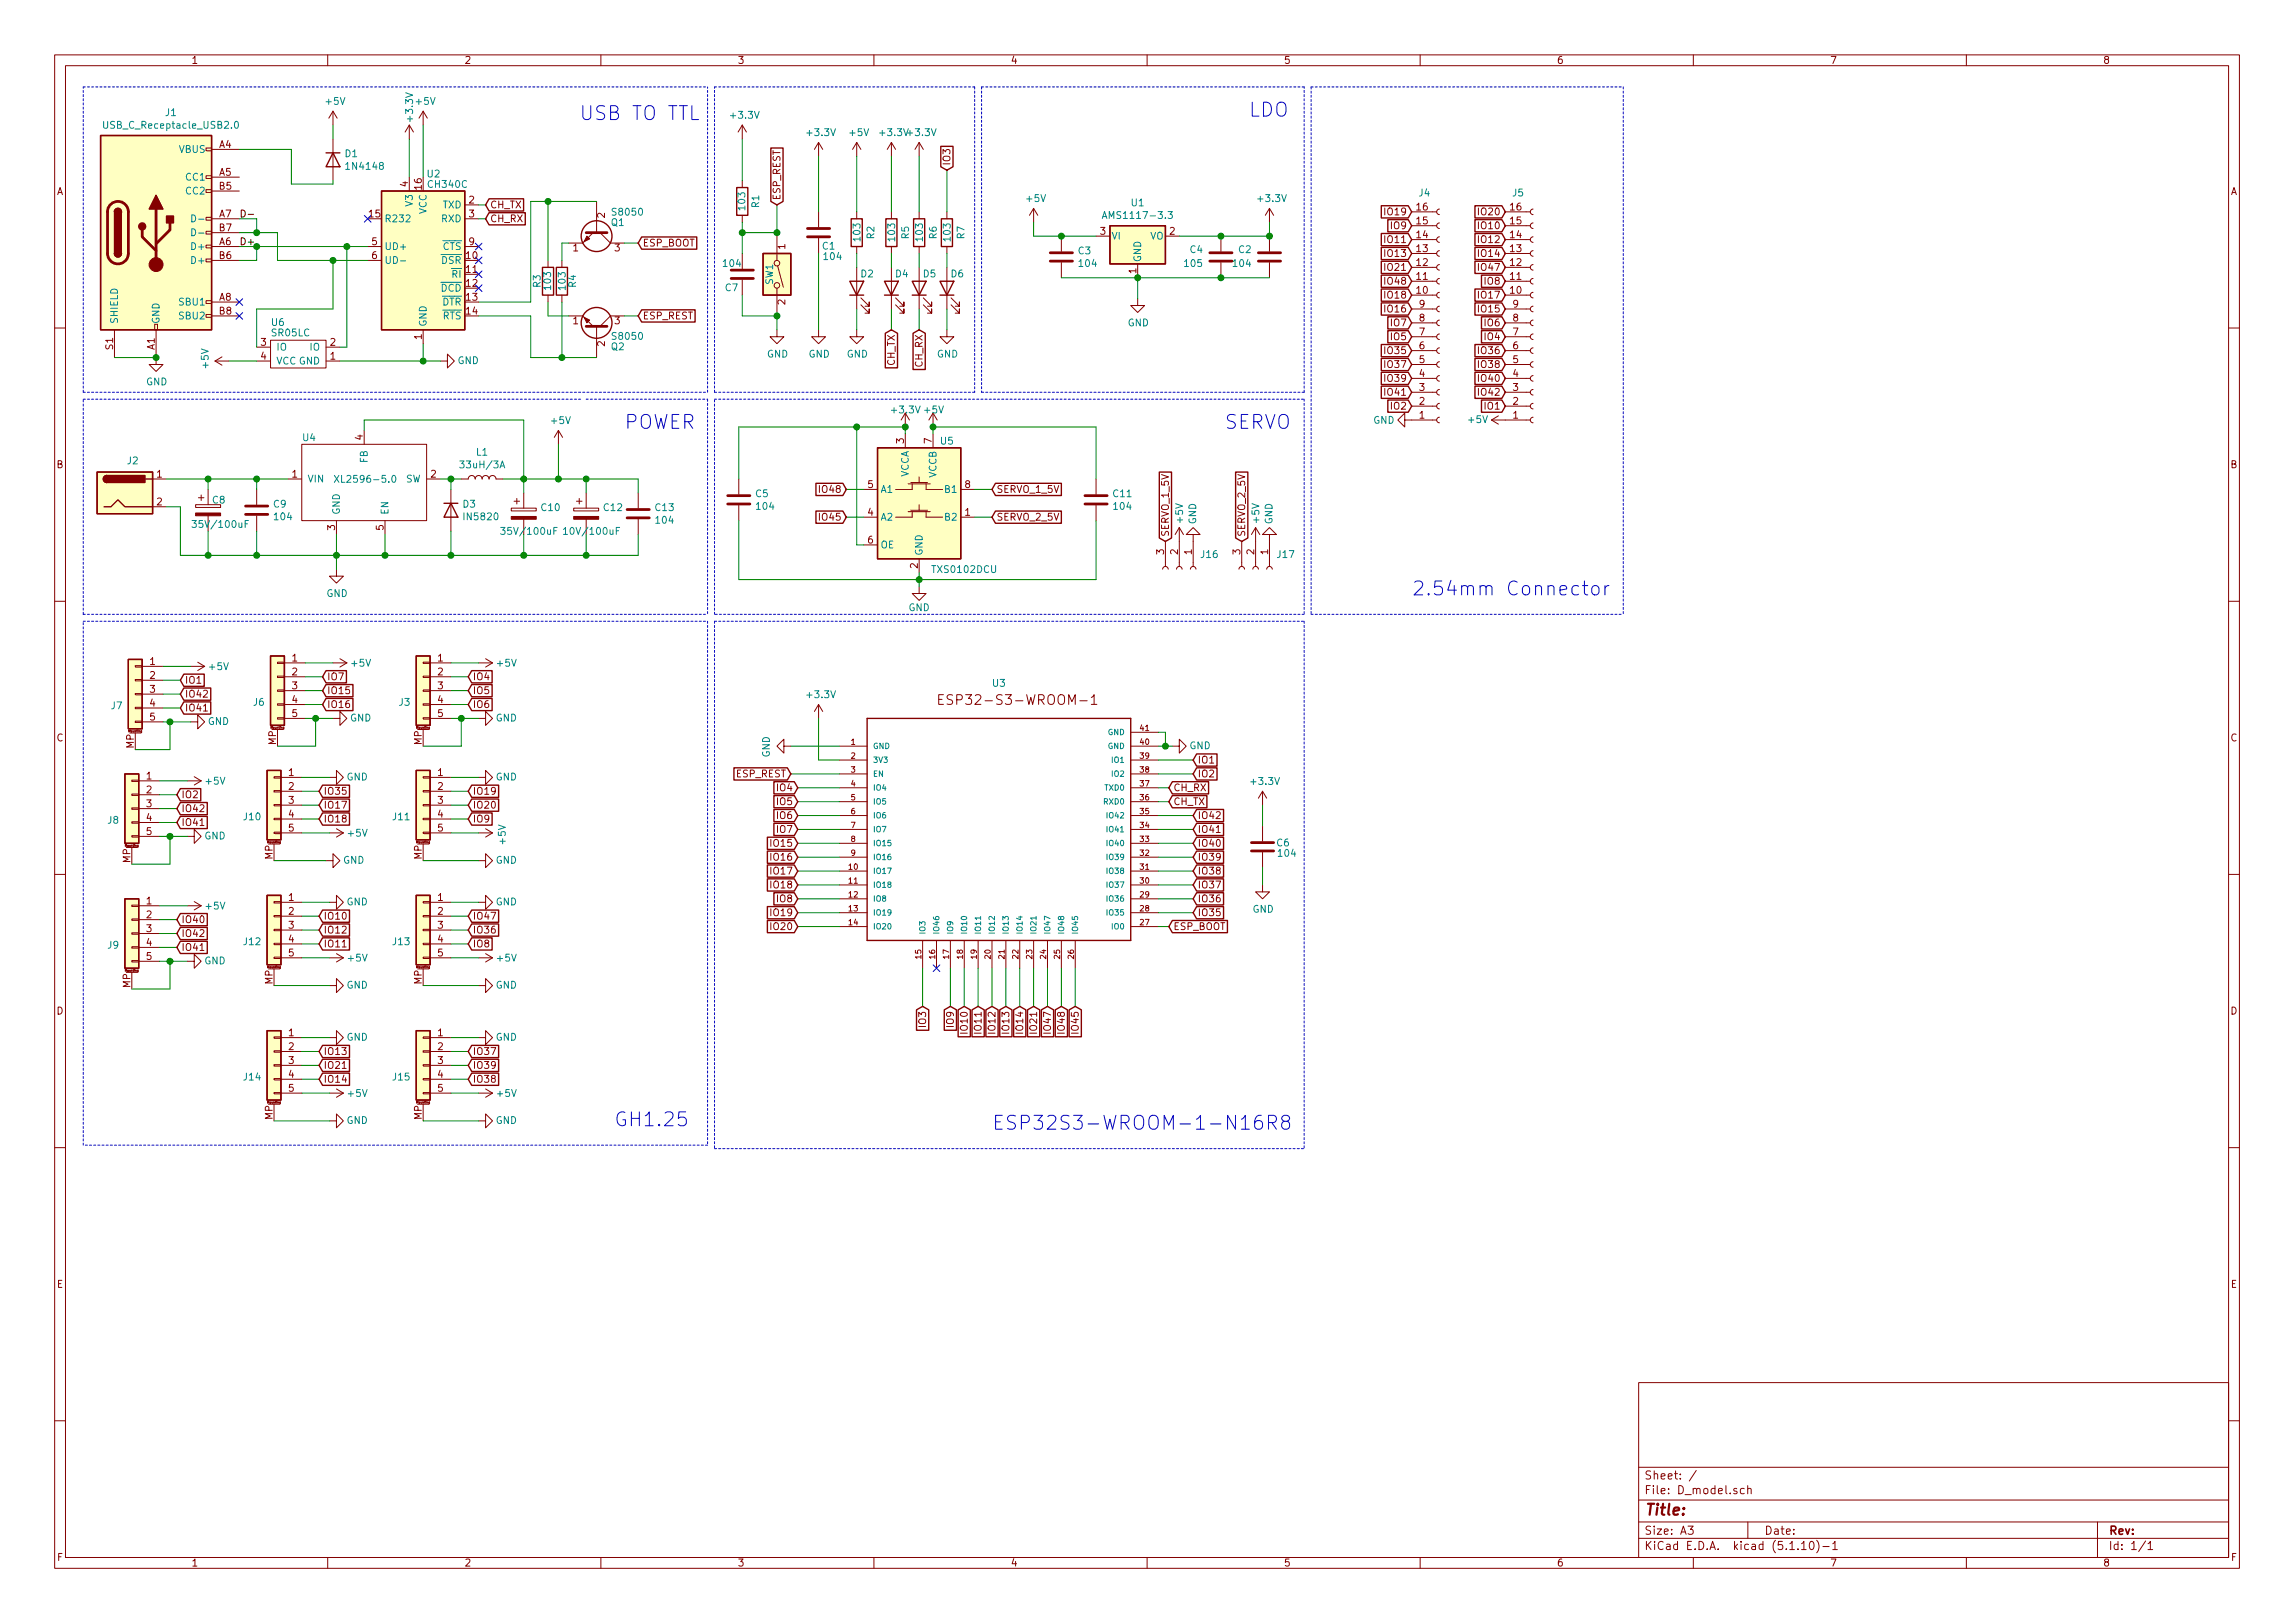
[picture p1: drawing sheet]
<svg xmlns="http://www.w3.org/2000/svg" width="420mm" height="297mm" viewBox="0 0 420 297" stroke-linecap="round" stroke-linejoin="round" font-family="sans-serif">
<defs><g id="words">
<g font-size="3.5" fill="#0000c2">
<text x="106" y="22">USB TO TTL</text>
<text x="228.6" y="21.4">LDO</text>
<text x="114.3" y="78.5">POWER</text>
<text x="224.2" y="78.5">SERVO</text>
<text x="258.4" y="109">2.54mm Connector</text>
<text x="112.4" y="206.2">GH1.25</text>
<text x="181.6" y="206.8">ESP32S3-WROOM-1-N16R8</text>
</g>
<text font-size="2.8" fill="#840000" x="301" y="277.3">Title:</text>
<text font-size="2.5" fill="#840000" x="174" y="129">ESP32-S3-WROOM-1</text>
<g font-size="2.1" fill="#840000">
<text x="301" y="273.5">File: D_model.sch</text>
<text x="301" y="270.8">Sheet: /</text>
<text x="301" y="280.9">Size: A3</text>
<text x="323" y="280.9">Date:</text>
<text x="386" y="280.9">Rev:</text>
<text x="301" y="283.7">KiCad E.D.A. kicad (5.1.10)-1</text>
<text x="386" y="283.7">Id: 1/1</text>
</g>
<g font-size="1.8" fill="#840000">
<text x="35" y="11.7">1</text>
<text x="85" y="11.7">2</text>
<text x="135" y="11.7">3</text>
<text x="185" y="11.7">4</text>
<text x="235" y="11.7">5</text>
<text x="285" y="11.7">6</text>
<text x="335" y="11.7">7</text>
<text x="385" y="11.7">8</text>
<text x="40.2" y="27.1">A4</text>
<text x="10.4" y="35.7">A</text>
<text x="40.2" y="32.2">A5</text>
<text x="40.2" y="34.7">B5</text>
<text x="74.7" y="34.2" transform="rotate(-90 74.7 34.2)">4</text>
<text x="77.2" y="34.7" transform="rotate(-90 77.2 34.7)">16</text>
<text x="174" y="30.4" transform="rotate(-90 174 30.4)">IO3</text>
<text x="408.4" y="35.7">A</text>
<text x="40.2" y="39.8">A7</text>
<text x="67.6" y="39.8">15</text>
<text x="85.9" y="37.2">2</text>
<text x="85.9" y="39.8">3</text>
<text x="89.7" y="38.1">CH_TX</text>
<text x="89.7" y="40.7">CH_RX</text>
<text x="110.7" y="39.9" transform="rotate(-90 110.7 39.9)">2</text>
<text x="142.9" y="36.7" transform="rotate(-90 142.9 36.7)">ESP_REST</text>
<text x="253.8" y="39.4">IO19</text>
<text x="254.8" y="41.9">IO9</text>
<text x="259.4" y="41.1">15</text>
<text x="259.4" y="38.5">16</text>
<text x="271" y="41.9">IO10</text>
<text x="271" y="39.4">IO20</text>
<text x="276.5" y="41.1">15</text>
<text x="276.5" y="38.5">16</text>
<text x="40.2" y="44.9">A6</text>
<text x="40.2" y="47.4">B6</text>
<text x="40.2" y="42.3">B7</text>
<text x="68.1" y="44.9">5</text>
<text x="68.1" y="47.4">6</text>
<text x="85.4" y="47.4">10</text>
<text x="85.9" y="44.9">9</text>
<text x="104.9" y="46">1</text>
<text x="112.5" y="46">3</text>
<text x="117.6" y="45.1">ESP_BOOT</text>
<text x="143.8" y="45.6" transform="rotate(-90 143.8 45.6)">1</text>
<text x="201.4" y="43">3</text>
<text x="214.1" y="43">2</text>
<text x="253.8" y="44.5">IO11</text>
<text x="253.8" y="47">IO13</text>
<text x="259.4" y="46.1">13</text>
<text x="259.4" y="43.6">14</text>
<text x="271" y="44.5">IO12</text>
<text x="271" y="47">IO14</text>
<text x="276.5" y="46.1">13</text>
<text x="276.5" y="43.6">14</text>
<text x="85.4" y="49.9">11</text>
<text x="85.4" y="52.5">12</text>
<text x="208" y="50" transform="rotate(-90 208 50)">1</text>
<text x="253.8" y="52.1">IO48</text>
<text x="253.8" y="49.6">IO21</text>
<text x="259.4" y="53.8">10</text>
<text x="259.4" y="51.2">11</text>
<text x="259.4" y="48.7">12</text>
<text x="271" y="49.6">IO47</text>
<text x="272" y="52.1">IO8</text>
<text x="276.5" y="53.8">10</text>
<text x="276.5" y="51.2">11</text>
<text x="276.5" y="48.7">12</text>
<text x="40.2" y="55">A8</text>
<text x="40.2" y="57.6">B8</text>
<text x="85.4" y="55">13</text>
<text x="85.4" y="57.6">14</text>
<text x="104.9" y="59.3">1</text>
<text x="112.5" y="59.3">3</text>
<text x="117.6" y="58.5">ESP_REST</text>
<text x="143.8" y="55.8" transform="rotate(-90 143.8 55.8)">2</text>
<text x="253.8" y="54.6">IO18</text>
<text x="253.8" y="57.2">IO16</text>
<text x="254.8" y="59.7">IO7</text>
<text x="259.9" y="58.8">8</text>
<text x="259.9" y="56.3">9</text>
<text x="271" y="54.6">IO17</text>
<text x="271" y="57.2">IO15</text>
<text x="272" y="59.7">IO6</text>
<text x="277" y="58.8">8</text>
<text x="277" y="56.3">9</text>
<text x="20.7" y="64" transform="rotate(-90 20.7 64)">S1</text>
<text x="28.3" y="64" transform="rotate(-90 28.3 64)">A1</text>
<text x="47.8" y="63.3">3</text>
<text x="47.8" y="65.8">4</text>
<text x="60.5" y="65.8">1</text>
<text x="60.5" y="63.3">2</text>
<text x="77.2" y="62.1" transform="rotate(-90 77.2 62.1)">1</text>
<text x="110.7" y="63.4" transform="rotate(-90 110.7 63.4)">2</text>
<text x="253.8" y="64.8">IO35</text>
<text x="254.8" y="62.3">IO5</text>
<text x="259.9" y="63.9">6</text>
<text x="259.9" y="61.4">7</text>
<text x="271" y="64.8">IO36</text>
<text x="272" y="62.3">IO4</text>
<text x="277" y="63.9">6</text>
<text x="277" y="61.4">7</text>
<text x="163.8" y="66.9" transform="rotate(-90 163.8 66.9)">CH_TX</text>
<text x="168.9" y="67.1" transform="rotate(-90 168.9 67.1)">CH_RX</text>
<text x="253.8" y="67.3">IO37</text>
<text x="253.8" y="69.9">IO39</text>
<text x="259.9" y="71.5">3</text>
<text x="259.9" y="69">4</text>
<text x="259.9" y="66.5">5</text>
<text x="271" y="67.3">IO38</text>
<text x="271" y="69.9">IO40</text>
<text x="277" y="71.5">3</text>
<text x="277" y="69">4</text>
<text x="277" y="66.5">5</text>
<text x="253.8" y="72.4">IO41</text>
<text x="254.8" y="75">IO2</text>
<text x="259.9" y="76.6">1</text>
<text x="259.9" y="74.1">2</text>
<text x="271" y="72.4">IO42</text>
<text x="272" y="75">IO1</text>
<text x="277" y="76.6">1</text>
<text x="277" y="74.1">2</text>
<text x="66.4" y="80.5" transform="rotate(-90 66.4 80.5)">4</text>
<text x="165.5" y="81.2" transform="rotate(-90 165.5 81.2)">3</text>
<text x="170.6" y="81.2" transform="rotate(-90 170.6 81.2)">7</text>
<text x="10.4" y="85.7">B</text>
<text x="28.7" y="87.4">1</text>
<text x="53.5" y="87.4">1</text>
<text x="78.9" y="87.4">2</text>
<text x="158.9" y="89.3">5</text>
<text x="176.7" y="89.3">8</text>
<text x="408.4" y="85.7">B</text>
<text x="28.7" y="92.5">2</text>
<text x="150.3" y="90.2">IO48</text>
<text x="150.3" y="95.3">IO45</text>
<text x="158.9" y="94.4">4</text>
<text x="176.7" y="94.4">1</text>
<text x="182.4" y="95.3">SERVO_2_5V</text>
<text x="182.4" y="90.2">SERVO_1_5V</text>
<text x="61.3" y="97" transform="rotate(-90 61.3 97)">3</text>
<text x="70.2" y="97" transform="rotate(-90 70.2 97)">5</text>
<text x="158.9" y="99.5">6</text>
<text x="213.1" y="101.5" transform="rotate(-90 213.1 101.5)">3</text>
<text x="214" y="98.3" transform="rotate(-90 214 98.3)">SERVO_1_5V</text>
<text x="215.6" y="101.5" transform="rotate(-90 215.6 101.5)">2</text>
<text x="218.2" y="101.5" transform="rotate(-90 218.2 101.5)">1</text>
<text x="227.1" y="101.5" transform="rotate(-90 227.1 101.5)">3</text>
<text x="228" y="98.3" transform="rotate(-90 228 98.3)">SERVO_2_5V</text>
<text x="229.6" y="101.5" transform="rotate(-90 229.6 101.5)">2</text>
<text x="232.2" y="101.5" transform="rotate(-90 232.2 101.5)">1</text>
<text x="168" y="104" transform="rotate(-90 168 104)">2</text>
<text x="27.5" y="121.7">1</text>
<text x="27.5" y="124.2">2</text>
<text x="33.8" y="125.1">IO1</text>
<text x="53.5" y="121.1">1</text>
<text x="53.5" y="123.6">2</text>
<text x="59.8" y="124.5">IO7</text>
<text x="80.2" y="121.1">1</text>
<text x="80.2" y="123.6">2</text>
<text x="86.5" y="124.5">IO4</text>
<text x="27.5" y="126.8">3</text>
<text x="27.5" y="129.3">4</text>
<text x="27.5" y="131.9">5</text>
<text x="33.8" y="130.2">IO41</text>
<text x="33.8" y="127.7">IO42</text>
<text x="53.5" y="126.1">3</text>
<text x="53.5" y="128.7">4</text>
<text x="53.5" y="131.2">5</text>
<text x="59.8" y="129.6">IO16</text>
<text x="59.8" y="127">IO15</text>
<text x="80.2" y="126.1">3</text>
<text x="80.2" y="128.7">4</text>
<text x="80.2" y="131.2">5</text>
<text x="86.5" y="127">IO5</text>
<text x="86.5" y="129.6">IO6</text>
<text x="10.4" y="135.7">C</text>
<text x="24.5" y="137" transform="rotate(-90 24.5 137)">MP</text>
<text x="50.5" y="136.4" transform="rotate(-90 50.5 136.4)">MP</text>
<text x="77.2" y="136.4" transform="rotate(-90 77.2 136.4)">MP</text>
<text x="408.4" y="135.7">C</text>
<text x="26.8" y="142.7">1</text>
<text x="52.9" y="142">1</text>
<text x="80.2" y="142">1</text>
<text x="134.7" y="142.3">ESP_REST</text>
<text x="219.2" y="139.7">IO1</text>
<text x="219.2" y="142.3">IO2</text>
<text x="26.8" y="145.2">2</text>
<text x="26.8" y="147.7">3</text>
<text x="33.2" y="146.1">IO2</text>
<text x="33.2" y="148.6">IO42</text>
<text x="52.9" y="144.6">2</text>
<text x="52.9" y="147.1">3</text>
<text x="52.9" y="149.6">4</text>
<text x="59.2" y="148">IO17</text>
<text x="59.2" y="145.5">IO35</text>
<text x="80.2" y="144.6">2</text>
<text x="80.2" y="147.1">3</text>
<text x="80.2" y="149.6">4</text>
<text x="86.5" y="148">IO20</text>
<text x="86.5" y="145.5">IO19</text>
<text x="142.4" y="144.8">IO4</text>
<text x="142.4" y="149.9">IO6</text>
<text x="142.4" y="147.4">IO5</text>
<text x="214.8" y="144.8">CH_RX</text>
<text x="214.8" y="147.4">CH_TX</text>
<text x="219.2" y="149.9">IO42</text>
<text x="26.8" y="150.3">4</text>
<text x="26.8" y="152.8">5</text>
<text x="33.2" y="151.2">IO41</text>
<text x="52.9" y="152.2">5</text>
<text x="59.2" y="150.5">IO18</text>
<text x="80.2" y="152.2">5</text>
<text x="86.5" y="150.5">IO9</text>
<text x="141.4" y="155">IO15</text>
<text x="142.4" y="152.4">IO7</text>
<text x="219.2" y="155">IO40</text>
<text x="219.2" y="152.4">IO41</text>
<text x="23.9" y="157.9" transform="rotate(-90 23.9 157.9)">MP</text>
<text x="49.9" y="157.3" transform="rotate(-90 49.9 157.3)">MP</text>
<text x="77.2" y="157.3" transform="rotate(-90 77.2 157.3)">MP</text>
<text x="141.4" y="157.5">IO16</text>
<text x="141.4" y="160.1">IO17</text>
<text x="219.2" y="160.1">IO38</text>
<text x="219.2" y="157.5">IO39</text>
<text x="26.8" y="165.5">1</text>
<text x="52.9" y="164.9">1</text>
<text x="52.9" y="167.4">2</text>
<text x="80.2" y="164.9">1</text>
<text x="80.2" y="167.4">2</text>
<text x="141.4" y="162.6">IO18</text>
<text x="141.4" y="167.7">IO19</text>
<text x="142.4" y="165.1">IO8</text>
<text x="219.2" y="167.7">IO35</text>
<text x="219.2" y="162.6">IO37</text>
<text x="219.2" y="165.1">IO36</text>
<text x="26.8" y="168.1">2</text>
<text x="26.8" y="170.6">3</text>
<text x="26.8" y="173.1">4</text>
<text x="33.2" y="171.5">IO42</text>
<text x="33.2" y="168.9">IO40</text>
<text x="52.9" y="170">3</text>
<text x="52.9" y="172.5">4</text>
<text x="59.2" y="173.4">IO11</text>
<text x="59.2" y="170.9">IO12</text>
<text x="59.2" y="168.3">IO10</text>
<text x="80.2" y="170">3</text>
<text x="80.2" y="172.5">4</text>
<text x="86.5" y="168.3">IO47</text>
<text x="86.5" y="170.9">IO36</text>
<text x="86.5" y="173.4">IO8</text>
<text x="141.4" y="170.2">IO20</text>
<text x="214.8" y="170.2">ESP_BOOT</text>
<text x="26.8" y="175.7">5</text>
<text x="33.2" y="174">IO41</text>
<text x="52.9" y="175">5</text>
<text x="80.2" y="175">5</text>
<text x="10.4" y="185.7">D</text>
<text x="23.9" y="180.8" transform="rotate(-90 23.9 180.8)">MP</text>
<text x="49.9" y="180.2" transform="rotate(-90 49.9 180.2)">MP</text>
<text x="77.2" y="180.2" transform="rotate(-90 77.2 180.2)">MP</text>
<text x="408.4" y="185.7">D</text>
<text x="52.9" y="189.6">1</text>
<text x="80.2" y="189.6">1</text>
<text x="169.5" y="187.8" transform="rotate(-90 169.5 187.8)">IO3</text>
<text x="174.6" y="187.8" transform="rotate(-90 174.6 187.8)">IO9</text>
<text x="177.2" y="188.8" transform="rotate(-90 177.2 188.8)">IO10</text>
<text x="179.7" y="188.8" transform="rotate(-90 179.7 188.8)">IO11</text>
<text x="182.2" y="188.8" transform="rotate(-90 182.2 188.8)">IO12</text>
<text x="184.8" y="188.8" transform="rotate(-90 184.8 188.8)">IO13</text>
<text x="187.3" y="188.8" transform="rotate(-90 187.3 188.8)">IO14</text>
<text x="189.9" y="188.8" transform="rotate(-90 189.9 188.8)">IO21</text>
<text x="192.4" y="188.8" transform="rotate(-90 192.4 188.8)">IO47</text>
<text x="194.9" y="188.8" transform="rotate(-90 194.9 188.8)">IO48</text>
<text x="197.5" y="188.8" transform="rotate(-90 197.5 188.8)">IO45</text>
<text x="52.9" y="192.2">2</text>
<text x="52.9" y="194.7">3</text>
<text x="52.9" y="197.3">4</text>
<text x="59.2" y="195.6">IO21</text>
<text x="59.2" y="193.1">IO13</text>
<text x="80.2" y="192.2">2</text>
<text x="80.2" y="194.7">3</text>
<text x="80.2" y="197.3">4</text>
<text x="86.5" y="193.1">IO37</text>
<text x="86.5" y="195.6">IO39</text>
<text x="52.9" y="199.8">5</text>
<text x="59.2" y="198.2">IO14</text>
<text x="80.2" y="199.8">5</text>
<text x="86.5" y="198.2">IO38</text>
<text x="49.9" y="204.9" transform="rotate(-90 49.9 204.9)">MP</text>
<text x="77.2" y="204.9" transform="rotate(-90 77.2 204.9)">MP</text>
<text x="10.4" y="235.7">E</text>
<text x="408.4" y="235.7">E</text>
<text x="10.5" y="285.7">F</text>
<text x="35" y="286.7">1</text>
<text x="85" y="286.7">2</text>
<text x="135" y="286.7">3</text>
<text x="185" y="286.7">4</text>
<text x="235" y="286.7">5</text>
<text x="285" y="286.7">6</text>
<text x="335" y="286.7">7</text>
<text x="385" y="286.7">8</text>
<text x="408.5" y="285.7">F</text>
</g>
<g font-size="1.8" fill="#008484">
<text x="19.6" y="23.6">USB_C_Receptacle_USB2.0</text>
<text x="30.3" y="21.2">J1</text>
<text x="59.7" y="19.2">+5V</text>
<text x="75.6" y="22.1" transform="rotate(-90 75.6 22.1)">+3.3V</text>
<text x="76.3" y="19.2">+5V</text>
<text x="133.9" y="21.7">+3.3V</text>
<text x="32.8" y="28">VBUS</text>
<text x="63.2" y="28.8">D1</text>
<text x="147.9" y="24.9">+3.3V</text>
<text x="155.6" y="24.9">+5V</text>
<text x="161.2" y="24.9">+3.3V +3.3V</text>
<text x="34.2" y="33.1">CC1</text>
<text x="34.2" y="35.6">CC2</text>
<text x="63.7" y="31.1">1N4148</text>
<text x="78.3" y="32.5">U2</text>
<text x="78.5" y="34.4">CH340C</text>
<text x="259.8" y="36">J4</text>
<text x="277" y="36">J5</text>
<text x="70.4" y="40.7">R232</text>
<text x="75.6" y="37.6" transform="rotate(-90 75.6 37.6)">V3</text>
<text x="78.1" y="39.2" transform="rotate(-90 78.1 39.2)">VCC</text>
<text x="80.8" y="40.7">RXD</text>
<text x="81.1" y="38.1">TXD</text>
<text x="111.9" y="41.4">Q1</text>
<text x="112.3" y="39.5">S8050</text>
<text x="136.4" y="38.3" transform="rotate(-90 136.4 38.3)">103</text>
<text x="139" y="38" transform="rotate(-90 139 38)">R1</text>
<text x="188" y="37">+5V</text>
<text x="202.8" y="40.1">AMS1117-3.3</text>
<text x="207.2" y="37.8">U1</text>
<text x="230.5" y="37">+3.3V</text>
<text x="35.4" y="45.8">D+</text>
<text x="70.4" y="45.8">UD+</text>
<text x="81.1" y="45.8">CTS</text>
<text x="150.6" y="45.7">C1</text>
<text x="150.9" y="47.6">104</text>
<text x="157.5" y="44" transform="rotate(-90 157.5 44)">103</text>
<text x="160.1" y="43.7" transform="rotate(-90 160.1 43.7)">R2</text>
<text x="163.9" y="44" transform="rotate(-90 163.9 44)">103</text>
<text x="166.4" y="43.7" transform="rotate(-90 166.4 43.7)">R5</text>
<text x="169" y="44" transform="rotate(-90 169 44)">103</text>
<text x="171.5" y="43.7" transform="rotate(-90 171.5 43.7)">R6</text>
<text x="174" y="44" transform="rotate(-90 174 44)">103</text>
<text x="176.6" y="43.7" transform="rotate(-90 176.6 43.7)">R7</text>
<text x="197.4" y="46.5">C3</text>
<text x="203.5" y="43.9">VI</text>
<text x="210.5" y="43.9">VO</text>
<text x="217.9" y="46.3">C4</text>
<text x="226.8" y="46.3">C2</text>
<text x="35.4" y="48.3">D+</text>
<text x="70.4" y="48.3">UD-</text>
<text x="80.7" y="53.4">DCD</text>
<text x="80.8" y="48.3">DSR</text>
<text x="82.8" y="50.8">RI</text>
<text x="99" y="52.6" transform="rotate(-90 99 52.6)">R3</text>
<text x="100.9" y="52.9" transform="rotate(-90 100.9 52.9)">103</text>
<text x="103.6" y="52.9" transform="rotate(-90 103.6 52.9)">103</text>
<text x="105.5" y="52.6" transform="rotate(-90 105.5 52.6)">R4</text>
<text x="132.5" y="48.9">104</text>
<text x="132.8" y="53.3">C7</text>
<text x="141.5" y="52.1" transform="rotate(-90 141.5 52.1)">SW1</text>
<text x="157.6" y="50.8">D2</text>
<text x="164" y="50.8">D4</text>
<text x="169.1" y="50.8">D5</text>
<text x="174.1" y="50.8">D6</text>
<text x="197.6" y="48.9">104</text>
<text x="208.9" y="48" transform="rotate(-90 208.9 48)">GND</text>
<text x="217" y="48.9">105</text>
<text x="225.9" y="48.9">104</text>
<text x="21.6" y="59.3" transform="rotate(-90 21.6 59.3)">SHIELD</text>
<text x="29.2" y="59.3" transform="rotate(-90 29.2 59.3)">GND</text>
<text x="33" y="55.9">SBU1</text>
<text x="33" y="58.5">SBU2</text>
<text x="49.8" y="59.7">U6</text>
<text x="78.1" y="59.9" transform="rotate(-90 78.1 59.9)">GND</text>
<text x="80.9" y="55.9">DTR</text>
<text x="81.1" y="58.5">RTS</text>
<text x="206.5" y="59.7">GND</text>
<text x="49.8" y="61.6">SR05LC</text>
<text x="50.5" y="64.2">IO</text>
<text x="56.8" y="64.2">IO</text>
<text x="111.9" y="64.1">Q2</text>
<text x="112.3" y="62.2">S8050</text>
<text x="140.4" y="65.4">GND</text>
<text x="148" y="65.4">GND</text>
<text x="155" y="65.4">GND</text>
<text x="171.5" y="65.4">GND</text>
<text x="26.7" y="70.5">GND</text>
<text x="38.2" y="67.3" transform="rotate(-90 38.2 67.3)">+5V</text>
<text x="50.5" y="66.7">VCC GND</text>
<text x="83.8" y="66.6">GND</text>
<text x="101" y="77.6">+5V</text>
<text x="163.4" y="75.7">+3.3V</text>
<text x="169.3" y="75.7">+5V</text>
<text x="251.4" y="77.6">GND</text>
<text x="268.9" y="77.4">+5V</text>
<text x="55.5" y="80.7">U4</text>
<text x="87.2" y="83.4">L1</text>
<text x="172.2" y="81.4">U5</text>
<text x="23.3" y="85">J2</text>
<text x="56.3" y="88.3">VIN</text>
<text x="62.3" y="88.4">XL2596-5.0</text>
<text x="67.3" y="84.7" transform="rotate(-90 67.3 84.7)">FB</text>
<text x="74.2" y="88.3">SW</text>
<text x="84.7" y="85.7">33uH/3A</text>
<text x="166.4" y="87.5" transform="rotate(-90 166.4 87.5)">VCCA</text>
<text x="171.4" y="87.5" transform="rotate(-90 171.4 87.5)">VCCB</text>
<text x="38.9" y="92.2">C8</text>
<text x="50.1" y="92.9">C9</text>
<text x="50.3" y="95.2">104</text>
<text x="62.2" y="94.3" transform="rotate(-90 62.2 94.3)">GND</text>
<text x="71.1" y="94.3" transform="rotate(-90 71.1 94.3)">EN</text>
<text x="84.8" y="92.9">D3</text>
<text x="85.2" y="95.2">IN5820</text>
<text x="99.2" y="93.5">C10</text>
<text x="110.6" y="93.5">C12</text>
<text x="120" y="93.5">C13</text>
<text x="120.2" y="95.8">104</text>
<text x="138.4" y="91">C5</text>
<text x="138.6" y="93.3">104</text>
<text x="161.2" y="95.3">A2</text>
<text x="161.2" y="90.2">A1</text>
<text x="173.1" y="95.3">B2</text>
<text x="173.1" y="90.2">B1</text>
<text x="203.9" y="91">C11</text>
<text x="204" y="93.3">104</text>
<text x="216.6" y="95.6" transform="rotate(-90 216.6 95.6)">+5V</text>
<text x="219" y="96" transform="rotate(-90 219 96)">GND</text>
<text x="230.6" y="95.6" transform="rotate(-90 230.6 95.6)">+5V</text>
<text x="233" y="96" transform="rotate(-90 233 96)">GND</text>
<text x="36" y="96.6">35V/100uF</text>
<text x="92.5" y="97.9">35V/100uF</text>
<text x="103.9" y="97.9">10V/100uF</text>
<text x="161.2" y="100.4">OE</text>
<text x="168.9" y="101.8" transform="rotate(-90 168.9 101.8)">GND</text>
<text x="170.9" y="104.9">TXS0102DCU</text>
<text x="219.9" y="102.1">J16</text>
<text x="233.9" y="102.1">J17</text>
<text x="59.8" y="109.3">GND</text>
<text x="166.3" y="111.8">GND</text>
<text x="38.4" y="122.6">+5V</text>
<text x="64.4" y="122">+5V</text>
<text x="91.1" y="122">+5V</text>
<text x="181.8" y="125.7">U3</text>
<text x="20.4" y="129.8">J7</text>
<text x="46.4" y="129.2">J6</text>
<text x="73.1" y="129.2">J3</text>
<text x="147.9" y="127.8">+3.3V</text>
<text x="38" y="132.7">GND</text>
<text x="64.1" y="132">GND</text>
<text x="90.8" y="132">GND</text>
<text x="217.8" y="137.1">GND</text>
<text x="37.8" y="143.6">+5V</text>
<text x="63.4" y="142.8">GND</text>
<text x="90.8" y="142.8">GND</text>
<text x="140.9" y="138.6" transform="rotate(-90 140.9 138.6)">GND</text>
<text x="229.2" y="143.6">+3.3V</text>
<text x="19.8" y="150.8">J8</text>
<text x="37.4" y="153.6">GND</text>
<text x="44.7" y="150.1">J10</text>
<text x="63.8" y="153.1">+5V</text>
<text x="72" y="150.1">J11</text>
<text x="92.6" y="154.4" transform="rotate(-90 92.6 154.4)">+5V</text>
<text x="233.8" y="154.9">C6</text>
<text x="62.8" y="158.1">GND</text>
<text x="90.8" y="158.1">GND</text>
<text x="234.1" y="156.8">104</text>
<text x="37.8" y="166.5">+5V</text>
<text x="63.4" y="165.7">GND</text>
<text x="90.8" y="165.7">GND</text>
<text x="229.3" y="167">GND</text>
<text x="19.8" y="173.6">J9</text>
<text x="44.7" y="173">J12</text>
<text x="72" y="173">J13</text>
<text x="37.4" y="176.5">GND</text>
<text x="63.8" y="176">+5V</text>
<text x="91.1" y="176">+5V</text>
<text x="63.4" y="180.9">GND</text>
<text x="90.8" y="180.9">GND</text>
<text x="63.4" y="190.5">GND</text>
<text x="90.8" y="190.5">GND</text>
<text x="44.7" y="197.8">J14</text>
<text x="72" y="197.8">J15</text>
<text x="63.8" y="200.7">+5V</text>
<text x="91.1" y="200.7">+5V</text>
<text x="63.4" y="205.7">GND</text>
<text x="90.8" y="205.7">GND</text>
</g>
<text font-size="1.8" x="43.8" y="44.9">D+</text>
<g font-size="1.4" fill="#840000">
<text x="155.8" y="136.3">1</text>
<text x="208.8" y="136.3">40</text>
<text x="208.8" y="133.8">41</text>
<text x="155.8" y="138.8">2</text>
<text x="155.8" y="141.4">3</text>
<text x="155.8" y="143.9">4</text>
<text x="208.8" y="143.9">37</text>
<text x="208.8" y="141.4">38</text>
<text x="208.8" y="138.8">39</text>
<text x="155.8" y="146.5">5</text>
<text x="155.8" y="149">6</text>
<text x="208.8" y="149">35</text>
<text x="208.8" y="146.5">36</text>
<text x="155.8" y="151.5">7</text>
<text x="155.8" y="154.1">8</text>
<text x="208.8" y="154.1">33</text>
<text x="208.8" y="151.5">34</text>
<text x="155.4" y="159.2">10</text>
<text x="155.4" y="161.7">11</text>
<text x="155.8" y="156.6">9</text>
<text x="208.8" y="161.7">30</text>
<text x="208.8" y="159.2">31</text>
<text x="208.8" y="156.6">32</text>
<text x="155.4" y="164.2">12</text>
<text x="155.4" y="166.8">13</text>
<text x="208.8" y="166.8">28</text>
<text x="208.8" y="164.2">29</text>
<text x="155.4" y="169.3">14</text>
<text x="208.8" y="169.3">27</text>
<text x="168.7" y="175.4" transform="rotate(-90 168.7 175.4)">15</text>
<text x="171.2" y="175.4" transform="rotate(-90 171.2 175.4)">16</text>
<text x="173.7" y="175.4" transform="rotate(-90 173.7 175.4)">17</text>
<text x="176.3" y="175.4" transform="rotate(-90 176.3 175.4)">18</text>
<text x="178.8" y="175.4" transform="rotate(-90 178.8 175.4)">19</text>
<text x="181.4" y="175.4" transform="rotate(-90 181.4 175.4)">20</text>
<text x="183.9" y="175.4" transform="rotate(-90 183.9 175.4)">21</text>
<text x="186.4" y="175.4" transform="rotate(-90 186.4 175.4)">22</text>
<text x="189" y="175.4" transform="rotate(-90 189 175.4)">23</text>
<text x="191.5" y="175.4" transform="rotate(-90 191.5 175.4)">24</text>
<text x="194.1" y="175.4" transform="rotate(-90 194.1 175.4)">25</text>
<text x="196.6" y="175.4" transform="rotate(-90 196.6 175.4)">26</text>
</g>
<g font-size="1.4" fill="#008484">
<text x="159.8" y="137.1">GND</text>
<text x="202.8" y="137.1">GND</text>
<text x="202.8" y="134.5">GND</text>
<text x="159.8" y="139.6">3V3</text>
<text x="159.8" y="142.1">EN</text>
<text x="203.7" y="142.1">IO2</text>
<text x="203.7" y="139.6">IO1</text>
<text x="159.8" y="144.7">IO4</text>
<text x="159.8" y="147.2">IO5</text>
<text x="159.8" y="149.8">IO6</text>
<text x="202.2" y="147.2">RXD0</text>
<text x="202.4" y="144.7">TXD0</text>
<text x="202.9" y="149.8">IO42</text>
<text x="159.8" y="152.3">IO7</text>
<text x="159.8" y="154.8">IO15</text>
<text x="202.9" y="154.8">IO40</text>
<text x="202.9" y="152.3">IO41</text>
<text x="159.8" y="159.9">IO17</text>
<text x="159.8" y="157.4">IO16</text>
<text x="202.9" y="159.9">IO38</text>
<text x="202.9" y="157.4">IO39</text>
<text x="159.8" y="162.5">IO18</text>
<text x="159.8" y="165">IO8</text>
<text x="159.8" y="167.5">IO19</text>
<text x="202.9" y="167.5">IO35</text>
<text x="202.9" y="165">IO36</text>
<text x="202.9" y="162.5">IO37</text>
<text x="159.8" y="170.1">IO20</text>
<text x="169.4" y="171.1" transform="rotate(-90 169.4 171.1)">IO3</text>
<text x="172" y="171.1" transform="rotate(-90 172 171.1)">IO46</text>
<text x="174.5" y="171.1" transform="rotate(-90 174.5 171.1)">IO9</text>
<text x="177" y="171.1" transform="rotate(-90 177 171.1)">IO10</text>
<text x="179.6" y="171.1" transform="rotate(-90 179.6 171.1)">IO11</text>
<text x="182.1" y="171.1" transform="rotate(-90 182.1 171.1)">IO12</text>
<text x="184.7" y="171.1" transform="rotate(-90 184.7 171.1)">IO13</text>
<text x="187.2" y="171.1" transform="rotate(-90 187.2 171.1)">IO14</text>
<text x="189.7" y="171.1" transform="rotate(-90 189.7 171.1)">IO21</text>
<text x="192.3" y="171.1" transform="rotate(-90 192.3 171.1)">IO47</text>
<text x="194.8" y="171.1" transform="rotate(-90 194.8 171.1)">IO48</text>
<text x="197.4" y="171.1" transform="rotate(-90 197.4 171.1)">IO45</text>
<text x="203.7" y="170.1">IO0</text>
</g>
<g font-size=".5" fill="#840000">
<text x="23.6" y="134">Mounting</text>
<text x="49.6" y="133.4">Mounting</text>
<text x="76.3" y="133.4">Mounting</text>
<text x="22.9" y="155">Mounting</text>
<text x="49" y="154.3">Mounting</text>
<text x="76.3" y="154.3">Mounting</text>
<text x="22.9" y="177.8">Mounting</text>
<text x="49" y="177.2">Mounting</text>
<text x="76.3" y="177.2">Mounting</text>
<text x="49" y="201.9">Mounting</text>
<text x="76.3" y="201.9">Mounting</text>
</g>
</g></defs>
<g fill="none" stroke="#840000" stroke-width=".18">
<path d="M10 10h400v277h-400zM12 12h396v273.1h-396zM60 10v2M110 10v2M160 10v2M210 10v2M260 10v2M310 10v2M360 10v2M37.7 39.8h1v.5h-1zM37.7 34.7h1v.5h-1zM37.7 32.2h1v.5h-1z"/>
<path d="M37.7 27.1h1v.5h-1zM38.7 27.3h5.1M38.7 32.4h5.1M38.7 35h5.1M61 20.4l-.8 1.2M61 20.4v2.5M61 25.4v7.7M61 20.4l.7 1.2M74.9 22.9l-.7 1.3M74.9 22.9v2.5M74.9 32.4v2.6M74.9 22.9l.8 1.3"/>
<path d="M77.5 20.4v2.5M77.5 20.4l-.8 1.2M77.5 20.4l.7 1.2M85.1 37.5h2.5M109.2 36.9v5.7M135.9 22.9v2.5M135.9 33.1v1.2M135.9 39.4v1.3M135.9 22.9l-.8 1.3M135.9 22.9l.8 1.3M149.9 26.1l-.8 1.2M149.9 26.1v2.5"/>
<path d="M149.9 38.8v2.8M149.9 26.1l.7 1.2M156.8 26.1l-.7 1.2M156.8 26.1v2.5M156.8 38.8v1.2M156.8 26.1l.8 1.2M163.2 26.1l-.8 1.2M163.2 26.1v2.5M163.2 38.8v1.2M163.2 26.1l.8 1.2M168.3 26.1v2.5M168.3 38.8v1.2"/>
<path d="M168.3 26.1l-.8 1.2M168.3 26.1l.7 1.2M173.4 38.8v1.2M189.2 38.1l-.7 1.3M189.2 38.1v2.6M189.2 38.1l.8 1.3M232.4 38.1v2.6M232.4 38.1l-.8 1.3M232.4 38.1l.8 1.3M258.4 38.8h4.6M263.5 38.3l-.3 .1-.2 .3 .1 .4 .4 .2M275.6 38.8h4.6"/>
<path d="M280.7 38.3l-.3 .1-.2 .3 .1 .4 .4 .2M28.3 59.3h.5v1.1h-.5zM37.7 57.6h1v.5h-1zM37.7 55h1v.5h-1zM37.7 47.4h1v.5h-1zM37.7 44.9h1v.5h-1zM37.7 42.3h1v.5h-1zM38.7 45.1h5.1M38.7 40h5.1M38.7 55.3h5.1M38.7 47.7h5.1M38.7 42.6h5.1"/>
<path d="M38.7 57.8h5.1M67.3 45.1h2.5M67.3 47.7h2.5M85.1 45.1h2.5M85.1 40h2.5M100.3 47.7v1.2M100.3 54v1.3M102.9 47.7v1.2M102.9 54v1.3M104.1 57.8h2.6l1.9 1.9M108.6 42.6l-1.9 1.9h-2.6M109.2 59.7v5.7"/>
<path d="M109.9 42.6l1.9 1.9h2.5M114.3 57.8h-2.5l-1.9 1.9M135.9 46.4v2.8M135.9 51.2v2.8M142.2 42.6v5.1M142.2 52.7v5.1M142.4 48.7l1 3.9M149.9 43.6v2.8M156.8 45.1v1.3M156.8 48.9v7.7M157.6 55.8l1.5 1.5v-.7v.7h-.7M157.6 54.5l1.5 1.5v-.7v.7h-.7"/>
<path d="M163.2 45.1v1.3M163.2 48.9v7.7M164 55.8l1.5 1.5v-.7v.7h-.8M164 54.5l1.5 1.5v-.7v.7h-.8M168.3 45.1v1.3M168.3 48.9v7.7M169 55.8l1.6 1.5v-.7v.7h-.8M169 54.5l1.6 1.5v-.7v.7h-.8M173.4 45.1v1.3M173.4 48.9v7.7M174.1 55.8l1.5 1.5v-.7v.7h-.7M174.1 54.5l1.5 1.5v-.7v.7h-.7"/>
<path d="M194.3 43.2v2.8M194.3 48v2.8M200.7 43.2h2.5M208.3 54.6v1.3h1.2l-1.2 1.3-1.3-1.3h1.3M208.3 48.3v2.5M213.4 43.2h2.5M223.5 43.2v2.8M223.5 48v2.8M232.4 43.2v2.8M232.4 48v2.8M258.4 41.3h4.6M258.4 43.9h4.6"/>
<path d="M258.4 46.4h4.6M258.4 48.9h4.6M258.4 51.5h4.6M258.4 54h4.6M258.4 56.6h4.6M258.4 59.1h4.6M263.5 40.8l-.3 .1-.2 .3 .1 .4 .4 .2M263.5 43.3l-.3 .1-.2 .4 .1 .4 .4 .2M263.5 45.9l-.3 .1-.2 .3 .1 .4 .4 .2M263.5 48.4l-.3 .1-.2 .4 .1 .3 .4 .2M263.5 51l-.3 .1-.2 .3 .1 .4 .4 .2M263.5 53.5l-.3 .1-.2 .3 .1 .4 .4 .2"/>
<path d="M263.5 56l-.3 .1-.2 .4 .1 .4 .4 .2M263.5 58.6l-.3 .1-.2 .3 .1 .4 .4 .2M275.6 41.3h4.6M275.6 43.9h4.6M275.6 46.4h4.6M275.6 48.9h4.6M275.6 51.5h4.6M275.6 54h4.6M275.6 56.6h4.6M275.6 59.1h4.6M280.7 40.8l-.3 .1-.2 .3 .1 .4 .4 .2M280.7 43.3l-.3 .1-.2 .4 .1 .4 .4 .2"/>
<path d="M280.7 45.9l-.3 .1-.2 .3 .1 .4 .4 .2M280.7 48.4l-.3 .1-.2 .4 .1 .3 .4 .2M280.7 51l-.3 .1-.2 .3 .1 .4 .4 .2M280.7 53.5l-.3 .1-.2 .3 .1 .4 .4 .2M280.7 56l-.3 .1-.2 .4 .1 .4 .4 .2M280.7 58.6l-.3 .1-.2 .3 .1 .4 .4 .2M10 60h2M21 60.4v5M28.6 60.4v6.3h1.2l-1.2 1.3-1.3-1.3h1.3M39.4 66.1l1.2 .7M39.4 66.1h2.5M40.6 65.3l-1.2 .8"/>
<path d="M47 66.1h2.5M47 63.5h2.5M49.5 62.3h10.2v5h-10.2zM59.7 66.1h2.5M59.7 63.5h2.5M66.7 78.8v2.5M77.5 60.4v2.5M80.6 66.1h1.3v-1.3l1.3 1.3-1.3 1.2v-1.2M102.2 78.8l-.7 1.2M102.2 78.8v2.5M102.2 78.8l.8 1.2M142.2 60.4v1.2h1.3l-1.3 1.3-1.2-1.3h1.2"/>
<path d="M149.9 60.4v1.2h1.2l-1.2 1.3-1.3-1.3h1.3M156.8 60.4v1.2h1.3l-1.3 1.3-1.2-1.3h1.2M165.7 75.6l-.7 1.3M165.7 75.6v2.5M165.7 79.4v2.6M165.7 75.6l.8 1.3M170.8 75.6l-.7 1.3M170.8 75.6v2.5M170.8 79.4v2.6M170.8 75.6l.8 1.3M173.4 60.4v1.2h1.2l-1.2 1.3-1.3-1.3h1.3M257.2 76.9v-1.3l-1.3 1.3 1.3 1.2v-1.2h5.8"/>
<path d="M258.4 61.6h4.6M258.4 64.2h4.6M258.4 66.7h4.6M258.4 69.3h4.6M258.4 71.8h4.6M258.4 74.3h4.6M263.5 61.1l-.3 .1-.2 .4 .1 .3 .4 .2M263.5 63.7l-.3 .1-.2 .3 .1 .4 .4 .2M263.5 66.2l-.3 .1-.2 .3 .1 .4 .4 .2M263.5 68.7l-.3 .1-.2 .4 .1 .4 .4 .2M263.5 71.3l-.3 .1-.2 .3 .1 .4 .4 .2M263.5 73.8l-.3 .1-.2 .4 .1 .3 .4 .2"/>
<path d="M263.5 76.4l-.3 .1-.2 .3 .1 .4 .4 .2M273 76.9h7.2M273 76.9l1.3 .7M274.3 76.1l-1.3 .8M275.6 61.6h4.6M275.6 64.2h4.6M275.6 66.7h4.6M275.6 69.3h4.6M275.6 71.8h4.6M275.6 74.3h4.6M280.7 61.1l-.3 .1-.2 .4 .1 .3 .4 .2M280.7 63.7l-.3 .1-.2 .3 .1 .4 .4 .2"/>
<path d="M280.7 66.2l-.3 .1-.2 .3 .1 .4 .4 .2M280.7 68.7l-.3 .1-.2 .4 .1 .4 .4 .2M280.7 71.3l-.3 .1-.2 .3 .1 .4 .4 .2M280.7 73.8l-.3 .1-.2 .4 .1 .3 .4 .2M280.7 76.4l-.3 .1-.2 .3 .1 .4 .4 .2M408 60h2M27.9 87.7h2.6M27.9 92.7h2.6M35.8 92.4h4.6v.5h-4.6zM36.3 91.1h1M36.8 90.6v1M38.1 89.6v2.8"/>
<path d="M38.1 94.4v2.8M47 89.6v2.8M47 94.4v2.8M52.7 87.7h2.5M55.2 81.3h22.9v14h-22.9zM61.6 95.3v2.5M70.5 95.3v2.5M78.1 87.7h2.5M82.5 89.6v7.6M84.5 87.7h1.2a.63 .63 0 0 1 .7-.7 .63 .63 0 0 1 .6 .7 .63 .63 0 0 1 .6-.7 .63 .63 0 0 1 .7 .7 .63 .63 0 0 1 .6-.7 .63 .63 0 0 1 .6 .7 .63 .63 0 0 1 .7-.7 .63 .63 0 0 1 .6 .7h1.3M93.6 93h4.6v.5h-4.6zM94.1 91.7h1"/>
<path d="M94.6 91.2v1M95.9 90.2v2.8M95.9 95v2.8M105 93h4.6v.5h-4.6zM105.5 91.7h1.1M106 91.2v1M107.3 90.2v2.8M107.3 95v2.8M116.8 90.2v2.8M116.8 95v2.8M135.3 87.7v2.8M135.3 92.5v2.8"/>
<path d="M158.1 94.7h2.6M158.1 89.6h2.6M158.1 99.7h2.6M166.2 93.6h4.1M166.2 88.6h4.1M166.8 93.4h3M166.8 88.3h3M167 93.6v1.1h-3M167 88.6v1h-3M168.3 87.3v1M168.3 92.4v1M169.5 93.6v1.1h3.1"/>
<path d="M169.5 88.6v1h3.1M175.9 94.7h2.5M175.9 89.6h2.5M200.7 87.7v2.8M200.7 92.5v2.8M213.4 99.1v4.6M215.9 96.6l-.8 1.2M215.9 96.6v7.1M215.9 96.6l.8 1.2M218.4 97.8h1.3l-1.3-1.2-1.2 1.2h1.2v5.9M227.3 99.1v4.6M229.9 96.6v7.1"/>
<path d="M229.9 96.6l-.8 1.2M229.9 96.6l.7 1.2M232.4 97.8h1.3l-1.3-1.2-1.3 1.2h1.3v5.9M10 110h2M61.6 104.2v1.2h1.3l-1.3 1.3-1.3-1.3h1.3M168.3 107.4v1.2h1.2l-1.2 1.3-1.3-1.3h1.3M168.3 102.3v2.5M212.9 104.2l.1-.4 .3-.1 .4 .1 .2 .4M215.4 104.2l.1-.4 .3-.1 .4 .1 .2 .4M217.9 104.2l.2-.4 .2-.1 .5 .1 .1 .4M226.8 104.2l.1-.4 .3-.1 .5 .1 .1 .4M229.4 104.2l.1-.4 .3-.1 .4 .1 .2 .4"/>
<path d="M231.9 104.2l.1-.4 .3-.1 .4 .1 .2 .4M408 110h2M23.7 134.1h2.1M24.8 132h1.2v.2h-1.2zM24.8 129.4h1.2v.3h-1.2zM24.8 126.9h1.2v.3h-1.2zM24.8 124.4h1.2v.2h-1.2zM24.8 121.8h1.2v.3h-1.2zM24.8 134.1v3.1M25.9 134l-.1-.1v-.2h.1v.4h-.1M26 122h3.8M26 124.5h3.8"/>
<path d="M26 127h3.8M26 129.6h3.8M26 132.1h3.8M34.9 132.1h1.3v-1.3l1.3 1.3-1.3 1.3v-1.3M34.9 122h2.6M36.2 121.2l1.3 .8M37.3 130.1h.7M37.5 122l-1.3 .7M49.8 133.5h2M50.8 131.4h1.3v.2h-1.3zM50.8 128.8h1.3v.3h-1.3zM50.8 126.3h1.3v.2h-1.3z"/>
<path d="M50.8 123.7h1.3v.3h-1.3zM50.8 121.2h1.3v.2h-1.3zM50.8 133.5v3.1M52 133.3h-.2l.1-.2h.1v.3l-.2 .1M52.1 121.3h3.8M52.1 123.9h3.8M52.1 126.4h3.8M52.1 128.9h3.8M52.1 131.5h3.8M61 131.5h1.2v-1.3l1.3 1.3-1.3 1.3v-1.3M61 121.3h2.5M62.2 120.6l1.3 .7"/>
<path d="M63.5 121.3l-1.3 .8M76.5 133.5h2M77.5 131.4h1.2v.2h-1.2zM77.5 128.8h1.2v.3h-1.2zM77.5 126.3h1.2v.2h-1.2zM77.5 123.7h1.2v.3h-1.2zM77.5 121.2h1.2v.2h-1.2zM77.5 133.5v3.1M78.6 133.3h-.1v-.2h.1v.3l-.1 .1M78.7 121.3h3.8M78.7 123.9h3.8M78.7 126.4h3.8"/>
<path d="M78.7 128.9h3.8M78.7 131.5h3.8M87.6 131.5h1.3v-1.3l1.3 1.3-1.3 1.3v-1.3M87.6 121.3h2.6M88.9 120.6l1.3 .7M90.2 121.3l-1.3 .8M143.5 136.6v-1.3l-1.3 1.3 1.3 1.2v-1.2h1.3M149.9 128.9v2.6M149.9 128.9l-.8 1.3M149.9 128.9l.7 1.3M153.7 136.6h5M153.7 139.1h5"/>
<path d="M171.9 128h.6M172.7 127.1h-.8v1.8h.8M197.7 128.3h1.3M199.8 127.6l.5-.5v1.8M199.8 128.9h1M207 136.6h5.1M207 139.1h5.1M207 134h5.1M214.6 136.6h1.3v-1.3l1.3 1.3-1.3 1.2v-1.2M23.1 155.1h2M24.1 152.9h1.3v.3h-1.3zM24.1 150.4h1.3v.3h-1.3z"/>
<path d="M24.1 147.9h1.3v.2h-1.3zM24.1 145.3h1.3v.3h-1.3zM24.1 142.8h1.3v.2h-1.3zM24.1 155.1v3.1M25.3 154.7v.3l-.2 .1M25.3 154.7h-.2l.2 .2M25.4 142.9h3.8M25.4 145.5h3.8M25.4 148h3.8M25.4 150.5h3.8M25.4 153.1h3.8M34.3 153.1h1.3v-1.3l1.2 1.3-1.2 1.2v-1.2"/>
<path d="M34.3 142.9h2.5M35.6 142.1l1.2 .8M36.6 151.1h.7M36.8 142.9l-1.2 .8M49.1 154.5h2.1M50.2 152.3h1.2v.3h-1.2zM50.2 149.8h1.2v.2h-1.2zM50.2 147.2h1.2v.3h-1.2zM50.2 144.7h1.2v.2h-1.2zM50.2 142.1h1.2v.3h-1.2zM50.2 154.5v3M51.3 154.3l-.1-.1v-.2h.1v.4h-.1"/>
<path d="M51.4 142.3h3.8M51.4 144.8h3.8M51.4 147.4h3.8M51.4 149.9h3.8M51.4 152.4h3.8M59.7 157.5h1.3v-1.3l1.2 1.3-1.2 1.3v-1.3M60.3 142.3h1.3v-1.3l1.3 1.3-1.3 1.2v-1.2M60.3 152.4h2.6M61.6 151.7l1.3 .7M62.9 152.4l-1.3 .8M76.5 154.5h2M77.5 152.3h1.2v.3h-1.2z"/>
<path d="M77.5 149.8h1.2v.2h-1.2zM77.5 147.2h1.2v.3h-1.2zM77.5 144.7h1.2v.2h-1.2zM77.5 142.1h1.2v.3h-1.2zM77.5 154.5v3M78.6 154.3l-.1-.1v-.2h.1v.4h-.1M78.7 142.3h3.8M78.7 144.8h3.8M78.7 147.4h3.8M78.7 149.9h3.8M78.7 152.4h3.8M87.6 157.5h1.3v-1.3l1.3 1.3-1.3 1.3v-1.3"/>
<path d="M87.6 142.3h1.3v-1.3l1.3 1.3-1.3 1.2v-1.2M87.6 152.4h2.6M88.9 151.7l1.3 .7M90.2 152.4l-1.3 .8M153.7 159.4h5M153.7 141.6h5M153.7 156.9h5M153.7 154.3h5M153.7 151.8h5M153.7 149.3h5M153.7 146.7h5M153.7 144.2h5"/>
<path d="M207 159.4h5.1M207 141.6h5.1M207 156.9h5.1M207 154.3h5.1M207 151.8h5.1M207 149.3h5.1M207 146.7h5.1M207 144.2h5.1M222.7 152.4h.7M231.1 144.8v2.6M231.1 151.2v2.8M231.1 156v2.8"/>
<path d="M231.1 144.8l-.7 1.3M231.1 144.8l.8 1.3M10 160h2M23.1 178h2M24.1 175.8h1.3v.3h-1.3zM24.1 173.3h1.3v.2h-1.3zM24.1 170.7h1.3v.3h-1.3zM24.1 168.2h1.3v.2h-1.3zM24.1 165.6h1.3v.3h-1.3zM24.1 178v3M25.3 177.8l-.2-.1 .1-.2h.1v.4h-.2M25.4 165.8h3.8"/>
<path d="M25.4 168.3h3.8M25.4 170.9h3.8M25.4 173.4h3.8M25.4 175.9h3.8M34.3 175.9h1.3v-1.2l1.2 1.2-1.2 1.3v-1.3M34.3 165.8h2.5M35.6 165l1.2 .8M36.6 174h.7M36.8 165.8l-1.2 .7M49.1 177.3h2.1M50.2 175.2h1.2v.2h-1.2zM50.2 172.6h1.2v.3h-1.2z"/>
<path d="M50.2 170.1h1.2v.2h-1.2zM50.2 167.5h1.2v.3h-1.2zM50.2 165h1.2v.3h-1.2zM50.2 177.3v3.1M51.3 176.9v.4h-.1M51.3 176.9l-.1 .1 .1 .2M51.4 175.3h3.8M51.4 165.1h3.8M51.4 167.7h3.8M51.4 170.2h3.8M51.4 172.8h3.8M60.3 165.1h1.3v-1.2l1.3 1.2-1.3 1.3v-1.3"/>
<path d="M60.3 175.3h2.6M61.6 174.5l1.3 .8M62.7 173.3h.7M62.9 175.3l-1.3 .8M76.5 177.3h2M77.5 175.2h1.2v.2h-1.2zM77.5 172.6h1.2v.3h-1.2zM77.5 170.1h1.2v.2h-1.2zM77.5 167.5h1.2v.3h-1.2zM77.5 165h1.2v.3h-1.2zM77.5 177.3v3.1M78.6 176.9v.4h-.1"/>
<path d="M78.6 176.9l-.1 .1 .1 .2M78.7 175.3h3.8M78.7 165.1h3.8M78.7 167.7h3.8M78.7 170.2h3.8M78.7 172.8h3.8M87.6 165.1h1.3v-1.2l1.3 1.2-1.3 1.3v-1.3M87.6 175.3h2.6M88.9 174.5l1.3 .8M90.2 175.3l-1.3 .8M153.7 162h5M153.7 164.5h5"/>
<path d="M153.7 167h5M153.7 169.6h5M168.9 172.1v5.1M171.4 172.1v5.1M174 172.1v5.1M176.5 172.1v5.1M179.1 172.1v5.1M181.6 172.1v5.1M184.1 172.1v5.1M186.7 172.1v5.1M189.2 172.1v5.1M191.8 172.1v5.1"/>
<path d="M194.3 172.1v5.1M196.8 172.1v5.1M207 162h5.1M207 164.5h5.1M207 167h5.1M207 169.6h5.1M231.1 162v1.2h1.3l-1.3 1.3-1.2-1.3h1.2M408 160h2M50.2 199.9h1.2v.3h-1.2zM50.2 197.4h1.2v.2h-1.2zM50.2 194.9h1.2v.2h-1.2zM50.2 192.3h1.2v.3h-1.2z"/>
<path d="M50.2 189.8h1.2v.2h-1.2zM51.4 189.9h3.8M51.4 192.4h3.8M51.4 195h3.8M51.4 197.5h3.8M60.3 189.9h1.3v-1.3l1.3 1.3-1.3 1.3v-1.3M60.3 180.4h1.3v-1.3l1.3 1.3-1.3 1.2v-1.2M61.6 199.3l1.3 .8M62.7 195.5h.7M77.5 199.9h1.2v.3h-1.2zM77.5 197.4h1.2v.2h-1.2zM77.5 194.9h1.2v.2h-1.2z"/>
<path d="M77.5 192.3h1.2v.3h-1.2zM77.5 189.8h1.2v.2h-1.2zM78.7 189.9h3.8M78.7 192.4h3.8M78.7 195h3.8M78.7 197.5h3.8M87.6 189.9h1.3v-1.3l1.3 1.3-1.3 1.3v-1.3M87.6 180.4h1.3v-1.3l1.3 1.3-1.3 1.2v-1.2M88.9 199.3l1.3 .8M10 210h2M49.1 202.1h2.1M50.2 202.1v3"/>
<path d="M51.3 201.7v.3h-.1M51.3 201.7h-.1l.1 .2M51.4 200.1h3.8M60.3 205.1h1.3v-1.2l1.3 1.2-1.3 1.3v-1.3M60.3 200.1h2.6M62.9 200.1l-1.3 .7M76.5 202.1h2M77.5 202.1v3M78.6 201.7v.3h-.1M78.6 201.7h-.1l.1 .2M78.7 200.1h3.8M87.6 205.1h1.3v-1.2l1.3 1.2-1.3 1.3v-1.3"/>
<path d="M87.6 200.1h2.6M90.2 200.1l-1.3 .7M408 210h2M300 253h108v32.1h-108zM10 260h2M300 278.5h108M300 274.5h108M300 268.5h108M309 279.3h1l-.5 .6 .4 .1v.7l-.2 .1-.7-.1M310.5 269.1l-1.2 2M319.3 272.5l-.4-.1-.3 .3 .1 .6 .2 .1 .4-.1M320 272.5l.2-.1 .3 .1 .1 .9"/>
<path d="M320 271.9v1.5M320 278.5v3M384 278.5v6.6M408 260h2M60 285.1v1.9M110 285.1v1.9M160 285.1v1.9M210 285.1v1.9M260 285.1v1.9M300 281.5h108M310 285.1v1.9M329.8 282.5l.5-.4v1.5"/>
<path d="M329.8 283.6h.9M331.4 282.2l.2-.1a.8 .8 0 0 1 .5 .8 .8 .8 0 0 1-.5 .7 1 1 0 0 1-.2-1.4zM332.6 281.9a1.71 1.71 0 0 1 0 2.3M333.7 283h1.2M335.5 282.5l.4-.4v1.5M335.5 283.6h.9M360 285.1v1.9M392.8 282l-1.3 2M393.2 282.5l.5-.4v1.5M393.2 283.6h.9"/>
<circle cx="142.2" cy="52.2" r=".51"/>
<circle cx="142.2" cy="48.2" r=".51"/>
</g>
<g fill="#ffffc2" stroke="#ffffc2" stroke-width=".18">
<path d="M76.2 188.6h2.5v12.7h-2.5z"/>
<path d="M48.9 188.6h2.5v12.7h-2.5z"/>
<path d="M48.9 163.9h2.5v12.7h-2.5z"/>
<path d="M76.2 141h2.5v12.7h-2.5z"/>
<path d="M48.9 141h2.5v12.7h-2.5z"/>
<path d="M76.2 120.1h2.5v12.7h-2.5z"/>
<path d="M49.5 120.1h2.6v12.7h-2.6z"/>
<path d="M18.4 24.8h20.3v35.6h-20.3z"/>
<path d="M22.9 164.5h2.5v12.7h-2.5z"/>
<path d="M76.2 163.9h2.5v12.7h-2.5z"/>
<path d="M23.5 120.7h2.5v12.7h-2.5z"/>
<path d="M22.9 141.6h2.5v12.7h-2.5z"/>
<path d="M17.8 86.4h10.1v7.6h-10.1z"/>
<path d="M139.7 46.4h5.1v7.6h-5.1z"/>
<path d="M203.2 41.3h10.2v7h-10.2z"/>
<path d="M160.7 82h15.2v20.3h-15.2z"/>
<path d="M69.8 35h15.3v25.4h-15.3z"/>
</g>
<g fill="none" stroke="#840000" stroke-width=".25">
<path d="M18.4 24.8h20.3v35.6h-20.3zM21 38.8a.63 .63 0 0 1 .6-.7 .63 .63 0 0 1 .6 .7M59.7 28h2.5M61 28l1.2 2.5h-2.5zM69.8 35h15.3v25.4h-15.3zM89.5 36.4h6.4v2.2h-6.4l-.6-1.1zM89.5 38.9h6.7v2.3h-6.7l-.6-1.2zM134.9 34.3h2v5.1h-2zM141.1 27.1h2.3v9.8l-1.2 .6-1.1-.6zM172.2 26.8h2.3v3.7l-1.1 .7-1.2-.7zM252.9 37.7h4.9l.6 1.1-.6 1.1h-4.9zM270 37.7h5l.6 1.1-.6 1.1h-5z"/>
<path d="M21 46.4a.63 .63 0 0 0 .6 .6 .63 .63 0 0 0 .6-.6M99.3 48.9h2v5.1h-2zM101.9 48.9h2v5.1h-2zM117.5 56.7h9.8v2.2h-9.8l-.7-1.1zM117.5 43.4h10.1v2.2h-10.1l-.7-1.1zM139.7 46.4h5.1v7.6h-5.1zM155.6 51.5h2.5l-1.3 2.5zM155.6 54h2.5M155.8 40h2.1v5.1h-2.1zM161.9 51.5h2.6l-1.3 2.5zM161.9 54h2.6M162.2 40h2v5.1h-2z"/>
<path d="M167 51.5h2.5l-1.2 2.5zM167 54h2.5M167.3 40h2v5.1h-2zM172.1 51.5h2.5l-1.2 2.5zM172.1 54h2.5M172.3 40h2.1v5.1h-2.1zM203.2 41.3h10.2v7h-10.2zM252.9 42.7h4.9l.6 1.2-.6 1.1h-4.9zM252.9 45.3h4.9l.6 1.1-.6 1.1h-4.9zM252.9 50.4h4.9l.6 1.1-.6 1.1h-4.9zM252.9 52.9h4.9l.6 1.1-.6 1.1h-4.9zM252.9 55.4h4.9l.6 1.2-.6 1.1h-4.9z"/>
<path d="M252.9 47.8h4.9l.6 1.1-.6 1.1h-4.9zM254.1 40.2h3.7l.6 1.1-.6 1.1h-3.7zM254.1 58h3.7l.6 1.1-.6 1.1h-3.7zM270 47.8h5l.6 1.1-.6 1.1h-5zM270 40.2h5l.6 1.1-.6 1.1h-5zM270 42.7h5l.6 1.2-.6 1.1h-5zM270 45.3h5l.6 1.1-.6 1.1h-5zM270 52.9h5l.6 1.1-.6 1.1h-5zM270 55.4h5l.6 1.2-.6 1.1h-5zM271.2 58h3.8l.6 1.1-.6 1.1h-3.8zM271.2 50.4h3.8l.6 1.1-.6 1.1h-3.8zM162.1 61l1.1-.6 1.1 .6v6.3h-2.2z"/>
<path d="M167.2 61l1.1-.6 1.1 .6v6.6h-2.2zM252.9 65.6h4.9l.6 1.1-.6 1.1h-4.9zM252.9 68.1h4.9l.6 1.2-.6 1.1h-4.9zM252.9 70.7h4.9l.6 1.1-.6 1.1h-4.9zM252.9 63.1h4.9l.6 1.1-.6 1.1h-4.9zM254.1 60.5h3.7l.6 1.1-.6 1.1h-3.7zM254.1 73.2h3.7l.6 1.1-.6 1.1h-3.7zM270 63.1h5l.6 1.1-.6 1.1h-5zM270 65.6h5l.6 1.1-.6 1.1h-5zM270 68.1h5l.6 1.2-.6 1.1h-5zM270 70.7h5l.6 1.1-.6 1.1h-5zM271.2 60.5h3.8l.6 1.1-.6 1.1h-3.8z"/>
<path d="M271.2 73.2h3.8l.6 1.1-.6 1.1h-3.8zM17.8 86.4h10.1v7.6h-10.1zM19 92.7h1.3l1.3-1.2 1.3 1.2h5M19.6 87a.63 .63 0 0 0-.7 .7 .63 .63 0 0 0 .7 .6M26.7 87.7h1.2M81.3 92.1h2.5M82.5 92.1l1.3 2.6h-2.5zM149.4 88.5h4.9l.6 1.1-.6 1.1h-4.9zM149.4 93.5h4.9l.6 1.2-.6 1.1h-4.9zM160.7 82h15.2v20.3h-15.2zM182.2 93.5h12.1v2.3h-12.1l-.6-1.1zM182.2 88.5h12.1v2.2h-12.1l-.6-1.1z"/>
<path d="M212.2 86.4h2.3v12.1l-1.1 .6-1.2-.6zM226.2 86.4h2.2v12.1l-1.1 .6-1.1-.6zM23.5 120.7h2.5v12.7h-2.5zM33.7 128.5h4.9v2.2h-4.9l-.7-1.1zM33.7 125.9h4.9v2.3h-4.9l-.7-1.2zM33.7 123.4h3.7v2.2h-3.7l-.7-1.1zM49.5 120.1h2.6v12.7h-2.6zM59.7 127.8h4.9v2.3h-4.9l-.6-1.2zM59.7 125.3h4.9v2.2h-4.9l-.6-1.1zM59.7 122.7h3.7v2.3h-3.7l-.6-1.1zM76.2 120.1h2.5v12.7h-2.5zM86.4 122.7h3.7v2.3h-3.7l-.7-1.1z"/>
<path d="M86.4 125.3h3.7v2.2h-3.7l-.7-1.1zM86.4 127.8h3.7v2.3h-3.7l-.7-1.2zM158.7 131.5h48.3v40.6h-48.3zM219.1 138h3.7v2.2h-3.7l-.7-1.1zM22.9 141.6h2.5v12.7h-2.5zM33 144.3h3.8v2.3h-3.8l-.6-1.1zM33 149.4h4.9v2.2h-4.9l-.6-1.1zM33 146.9h4.9v2.2h-4.9l-.6-1.1zM48.9 141h2.5v12.7h-2.5zM59.1 148.8h4.9v2.2h-4.9l-.7-1.1zM59.1 146.2h4.9v2.3h-4.9l-.7-1.1zM59.1 143.7h4.9v2.2h-4.9l-.7-1.1z"/>
<path d="M76.2 141h2.5v12.7h-2.5zM86.4 146.2h4.9v2.3h-4.9l-.7-1.1zM86.4 143.7h4.9v2.2h-4.9l-.7-1.1zM86.4 148.8h3.7v2.2h-3.7l-.7-1.1zM134.4 140.5h9.7l.7 1.1-.7 1.2h-9.7zM140.5 153.2h4.9l.6 1.1-.6 1.2h-4.9zM140.5 155.8h4.9l.6 1.1-.6 1.1h-4.9zM140.5 158.3h4.9l.6 1.1-.6 1.1h-4.9zM141.7 143.1h3.7l.6 1.1-.6 1.1h-3.7zM141.7 150.7h3.7l.6 1.1-.6 1.1h-3.7zM141.7 148.1h3.7l.6 1.2-.6 1.1h-3.7zM141.7 145.6h3.7l.6 1.1-.6 1.1h-3.7z"/>
<path d="M214.6 143.1h6.7v2.2h-6.7l-.6-1.1zM214.6 145.6h6.4v2.2h-6.4l-.6-1.1zM219.1 140.5h3.7v2.3h-3.7l-.7-1.2zM219.1 148.1h4.9v2.3h-4.9l-.7-1.1zM219.1 153.2h4.9v2.3h-4.9l-.7-1.2zM219.1 158.3h4.9v2.2h-4.9l-.7-1.1zM219.1 150.7h4.9v2.2h-4.9l-.7-1.1zM219.1 155.8h4.9v2.2h-4.9l-.7-1.1zM22.9 164.5h2.5v12.7h-2.5zM33 169.7h4.9v2.3h-4.9l-.6-1.1zM33 172.3h4.9v2.2h-4.9l-.6-1.1zM33 167.2h4.9v2.2h-4.9l-.6-1.1z"/>
<path d="M48.9 163.9h2.5v12.7h-2.5zM59.1 171.6h4.9v2.3h-4.9l-.7-1.1zM59.1 169.1h4.9v2.2h-4.9l-.7-1.1zM59.1 166.6h4.9v2.2h-4.9l-.7-1.1zM76.2 163.9h2.5v12.7h-2.5zM86.4 166.6h4.9v2.2h-4.9l-.7-1.1zM86.4 169.1h4.9v2.2h-4.9l-.7-1.1zM86.4 171.6h3.7v2.3h-3.7l-.7-1.1zM140.5 168.5h4.9l.6 1.1-.6 1.1h-4.9zM140.5 160.8h4.9l.6 1.2-.6 1.1h-4.9zM140.5 165.9h4.9l.6 1.1-.6 1.2h-4.9zM141.7 163.4h3.7l.6 1.1-.6 1.1h-3.7z"/>
<path d="M214.6 168.5h10.1v2.2h-10.1l-.6-1.1zM219.1 165.9h4.9v2.3h-4.9l-.7-1.2zM219.1 160.8h4.9v2.3h-4.9l-.7-1.1zM219.1 163.4h4.9v2.2h-4.9l-.7-1.1zM48.9 188.6h2.5v12.7h-2.5zM59.1 196.4h4.9v2.2h-4.9l-.7-1.1zM59.1 193.9h4.9v2.2h-4.9l-.7-1.1zM59.1 191.3h4.9v2.3h-4.9l-.7-1.2zM76.2 188.6h2.5v12.7h-2.5zM86.4 191.3h4.9v2.3h-4.9l-.7-1.2zM86.4 196.4h4.9v2.2h-4.9l-.7-1.1zM86.4 193.9h4.9v2.2h-4.9l-.7-1.1z"/>
<path d="M167.8 184.8l1.1-.6 1.1 .6v3.8h-2.2zM172.9 184.8l1.1-.6 1.1 .6v3.8h-2.2zM175.4 184.8l1.1-.6 1.1 .6v4.9h-2.2zM178 184.8l1.1-.6 1.1 .6v4.9h-2.2zM180.5 184.8l1.1-.6 1.1 .6v4.9h-2.2zM183 184.8l1.1-.6 1.2 .6v4.9h-2.3zM185.6 184.8l1.1-.6 1.1 .6v4.9h-2.2zM188.1 184.8l1.1-.6 1.1 .6v4.9h-2.2zM190.7 184.8l1.1-.6 1.1 .6v4.9h-2.2zM193.2 184.8l1.1-.6 1.1 .6v4.9h-2.2zM195.7 184.8l1.1-.6 1.2 .6v4.9h-2.3z"/>
<circle cx="109.2" cy="43.2" r="2.82"/>
<circle cx="109.2" cy="59.1" r="2.82"/>
</g>
<g fill="none" stroke="#008484" stroke-width=".18">
<path d="M19 22.2v1.1l.2 .2 .4-.1 .1-.1v-1.1M35.1 39.3a.64 .64 0 0 1 .7 .7 .64 .64 0 0 1-.7 .6zM43.1 22.3l.1-.1a.69 .69 0 0 1 .5 .6 .69 .69 0 0 1-.5 .7 .83 .83 0 0 1-.1-1.2zM201.8 40l.4-1.3 .4 1.3M201.9 39.6h.6M213.8 38.7h.8l-.4 .5 .4 .1v.5l-.2 .2-.6-.1M35.1 41.9a.64 .64 0 0 1 .7 .6 .64 .64 0 0 1-.7 .6zM36.4 40.1h.9M36.4 42.7h.9M73.3 47.7h1M35.2 95.3h.7l-.4 .4 .4 .2v.5l-.2 .1-.5-.1M44.9 95.9h.4"/>
<path d="M45.5 95.3h-.6v1.2M61.2 87l.9 1.3M62.1 87l-.9 1.3M71.9 87.1l.1-.1a.67 .67 0 0 1 .5 .6 .67 .67 0 0 1-.5 .7 .83 .83 0 0 1-.1-1.2zM91.5 85.6l.5-1.2 .4 1.2M91.7 96.5h.8l-.5 .5 .4 .1v.6l-.2 .1-.5-.1M91.7 85.3h.6M101.4 97.1h.4M102 96.5h-.6v1.3M103.1 96.9l.4-.4v1.3M103.1 97.8h.8M112.8 97.1h.5"/>
<path d="M113.4 96.5h-.6v1.3M179.5 167.7v.6M189.7 167.7v.6"/>
</g>
<g fill="#840000" stroke="#840000" stroke-width=".18">
<path d="M35.8 93.9h4.6v.5h-4.6z"/>
<path d="M105 94.5h4.6v.5h-4.6z"/>
<path d="M107.4 43.2l.5 .5-1 .5z"/>
<path d="M93.6 94.5h4.6v.5h-4.6z"/>
<path d="M106.9 58.1l1 .5-.5 .5z"/>
<circle cx="28.6" cy="48.4" r="1.27"/>
</g>
<g fill="none" stroke="#840000" stroke-width=".51">
<path d="M20.1 37.6a1.9 1.9 0 0 1 2.1-.6 1.9 1.9 0 0 1 1.3 1.8v7.6a1.9 1.9 0 0 1-1.9 1.9 1.9 1.9 0 0 1-1.9-1.9v-7.8l.1-.5zM28.6 38.3v10.1M26 42.1v1.2l2.6 2.6M31.1 40.8v1.3l-2.5 2.5M107.3 42.6h3.8M107.3 59.7h3.8M133.9 49.4h4M133.9 51h4M147.8 41.8h4.1M147.8 43.3h4.1M192.3 46.3h4M192.3 47.8h4"/>
<path d="M221.5 46.3h4.1M221.5 47.8h4.1M230.4 46.3h4M230.4 47.8h4M45 94.1h4M45 92.6h4M114.8 94.8h4.1M114.8 93.3h4.1M133.2 92.2h4.1M133.2 90.7h4.1M198.6 92.2h4.1M198.6 90.7h4.1"/>
<path d="M229.1 154.2h4.1M229.1 155.7h4.1"/>
</g>
<g fill="#840000" stroke="#840000" stroke-width=".25">
<path d="M21 46.4h1.2a.63 .63 0 0 1-.6 .6 .63 .63 0 0 1-.6-.6z"/>
<path d="M21.1 38.3a.63 .63 0 0 1 .7-.1 .63 .63 0 0 1 .4 .6h-1.2z"/>
<path d="M21 38.8h1.2v7.6h-1.2z"/>
<path d="M30.5 39.5h1.2v1.3h-1.2z"/>
<path d="M28.6 35.7l1.2 2.6h-2.5z"/>
<path d="M19.1 87.2l.5-.2v1.3a.64 .64 0 0 1-.6-.4 .64 .64 0 0 1 .1-.7z"/>
<path d="M19.6 87h6.9v1.3h-6.9z"/>
<circle cx="26" cy="41.4" r=".63"/>
</g>
<g fill="none" stroke="#0000c2" stroke-width=".18" stroke-dasharray=".4 .4">
<path d="M15.2 15.9h114.3M130.8 15.9h47.6M178.4 15.9v55.9M179.7 15.9v55.9M238.8 15.9h-59.1M240 15.9h57.2M240 15.9v96.5M297.2 15.9v96.5M15.2 71.8v-55.9M15.2 71.8h114.3M15.2 73.1h91.5M107.3 73.1h22.2"/>
<path d="M129.5 73.1v39.3M129.5 71.8v-55.9M130.8 73.1h108M130.8 71.8v-55.9M178.4 71.8h-47.6M179.7 71.8h59.1M238.8 73.1v39.3M238.8 71.8v-55.9M15.2 112.4h114.3M15.2 113.7h114.3M15.2 112.4v-39.3M129.5 113.7v95.9"/>
<path d="M130.8 113.7h108M130.8 113.7v96.5M130.8 112.4v-39.3M238.8 113.7v96.5M238.8 112.4h-108M240 112.4h57.2M15.2 209.6v-95.9M129.5 209.6h-114.3M130.8 210.2h108"/>
</g>
<g fill="none" stroke="#008400" stroke-width=".18">
<path d="M43.8 27.3h9.5v6.4h7.7v-.6M61 22.9v2.5M74.9 25.4v7M77.5 22.9v9.5M87.6 37.5h1.3M100.3 36.9v10.8M109.2 36.9h-12v18.4h-9.6M135.9 25.4v7.7M142.2 37.5v5.1h-6.3M149.9 28.6v10.2M156.8 28.6v10.2M163.2 28.6v10.2"/>
<path d="M168.3 28.6v10.2M173.4 31.2v7.6M43.8 40h3.2v2.6M43.8 45.1h23.5M43.8 42.6h7v5.1h16.5M47 45.1v2.6h-3.2M61 47.7v8.9h-14v6.9M63.5 45.1v18.4h-1.3M87.6 57.8h9.6v7.6h12M87.6 40h1.3M100.3 55.3v2.5h3.8M102.9 55.3v10.1"/>
<path d="M104.1 44.5h-1.2v3.2M114.3 57.8h2.5M114.3 44.5h2.5M135.9 54v3.8h6.3v2.6M135.9 40.7v5.7M149.9 46.4v14M156.8 46.4v2.5M156.8 56.6v3.8M163.2 46.4v2.5M163.2 56.6v3.8M168.3 46.4v2.5M168.3 56.6v3.8"/>
<path d="M173.4 46.4v2.5M173.4 56.6v3.8M189.2 40.7v2.5h11.5M194.3 50.8h38.1M208.3 50.8v3.8M232.4 40.7v2.5h-16.5M21 65.4h7.6M41.9 66.1h5.1M62.2 66.1h18.4M66.7 78.8v-1.9h29.2v13.3M77.5 62.9v3.2M156.8 78.1v21.6h1.3"/>
<path d="M165.7 79.4v-1.3h-30.4v9.6M170.8 79.4v-1.3h29.9v9.6M30.5 87.7h22.2M30.5 92.7h2.5v8.9h83.8v-3.8M38.1 87.7v1.9M38.1 97.2v4.4M47 87.7v1.9M47 97.2v4.4M61.6 97.8v6.4M70.5 97.8v3.8M80.6 87.7h3.9M82.5 87.7v1.9"/>
<path d="M82.5 97.2v4.4M92.1 87.7h24.7v2.5M95.9 97.8v3.8M102.2 81.3v6.4M107.3 87.7v2.5M107.3 97.8v3.8M135.3 95.3v10.8h65.4v-10.8M154.9 94.7h3.2M154.9 89.6h3.2M178.4 94.7h3.2M178.4 89.6h3.2M168.3 104.8v2.6"/>
<path d="M29.8 124.5h3.2M29.8 122h5.1M29.8 129.6h3.2M29.8 132.1h5.1M29.8 127h3.2M31.1 132.1v5.1h-6.3M55.9 131.5h5.1M55.9 126.4h3.2M55.9 123.9h3.2M55.9 121.3h5.1M55.9 128.9h3.2M57.8 131.5v5.1h-7"/>
<path d="M82.5 131.5h5.1M82.5 126.4h3.2M82.5 123.9h3.2M82.5 121.3h5.1M82.5 128.9h3.2M84.5 131.5v5.1h-7M144.8 136.6h8.9M149.9 131.5v7.6h3.8M212.1 139.1h6.3M212.1 136.6h2.5M212.1 134h1.3v2.6M29.2 145.5h3.2"/>
<path d="M29.2 148h3.2M29.2 153.1h5.1M29.2 150.5h3.2M29.2 142.9h5.1M31.1 153.1v5.1h-7M50.2 157.5h9.5M55.2 142.3h5.1M55.2 147.4h3.2M55.2 144.8h3.2M55.2 152.4h5.1M55.2 149.9h3.2M77.5 157.5h10.1"/>
<path d="M82.5 142.3h5.1M82.5 147.4h3.2M82.5 144.8h3.2M82.5 152.4h5.1M82.5 149.9h3.2M144.8 141.6h8.9M146 151.8h7.7M146 144.2h7.7M146 146.7h7.7M146 149.3h7.7M146 154.3h7.7M146 156.9h7.7"/>
<path d="M146 159.4h7.7M212.1 151.8h6.3M212.1 144.2h1.9M212.1 146.7h1.9M212.1 149.3h6.3M212.1 154.3h6.3M212.1 156.9h6.3M212.1 141.6h6.3M212.1 159.4h6.3M231.1 147.4v3.8M231.1 158.8v3.2M29.2 168.3h3.2"/>
<path d="M29.2 170.9h3.2M29.2 165.8h5.1M29.2 173.4h3.2M29.2 175.9h5.1M31.1 175.9v5.1h-7M55.2 165.1h5.1M55.2 167.7h3.2M55.2 170.2h3.2M55.2 175.3h5.1M55.2 172.8h3.2M82.5 165.1h5.1M82.5 167.7h3.2"/>
<path d="M82.5 170.2h3.2M82.5 175.3h5.1M82.5 172.8h3.2M146 162h7.7M146 164.5h7.7M146 169.6h7.7M146 167h7.7M168.9 177.2v7M174 177.2v7M176.5 177.2v7M179.1 177.2v7M181.6 177.2v7"/>
<path d="M184.1 177.2v7M186.7 177.2v7M189.2 177.2v7M191.8 177.2v7M194.3 177.2v7M196.8 177.2v7M212.1 162h6.3M212.1 164.5h6.3M212.1 169.6h1.9M212.1 167h6.3M50.2 180.4h10.1M55.2 189.9h5.1"/>
<path d="M55.2 197.5h3.2M55.2 195h3.2M55.2 192.4h3.2M77.5 180.4h10.1M82.5 189.9h5.1M82.5 197.5h3.2M82.5 195h3.2M82.5 192.4h3.2M50.2 205.1h10.1M55.2 200.1h5.1M77.5 205.1h10.1M82.5 200.1h5.1"/>
</g>
<path d="M44.2 38.4a.64 .64 0 0 1 .7 .7 .64 .64 0 0 1-.7 .6zM45.4 39.2h1" fill="none" stroke="#000" stroke-width=".18"/>
<path d="M126.7 19.3v2.6h1.2M289.7 107.2h1M290.1 106.3v2.2l.1 .2 .5 .2M291.6 107.3a.69 .69 0 0 1 1.1 .4v.7a.68 .68 0 0 1-.6 .5 .68 .68 0 0 1-.7-.5v-.7zM293.8 107.2v1.7M294.6 107.2a.69 .69 0 0 0-.8 .5M230.9 204.1a1.02 1.02 0 0 0-1.2 1.1v1l.2 .3 .8 .2 .4-.5v-.6l-.4-.5h-.5l-.5 .5M232.2 205.4h1a.68 .68 0 0 0 .5-.6 .68 .68 0 0 0-.5-.7h-1v2.6M232.8 205.4l.9 1.3M235.1 205.2l-.5-.5 .3-.4a.83 .83 0 0 1 1.1 .1 .55 .55 0 0 1-.4 .8l-.7 .1-.3 .4v.5l.5 .5 .8-.2a.83 .83 0 0 0 0-1.2l-.3-.1" fill="none" stroke="#0000c2" stroke-width=".18"/>
<g fill="#008400" stroke="#008400" stroke-width=".25">
<circle cx="31.1" cy="153.1" r=".51"/>
<circle cx="156.8" cy="78.1" r=".51"/>
<circle cx="61.6" cy="101.6" r=".51"/>
<circle cx="31.1" cy="132.1" r=".51"/>
<circle cx="38.1" cy="101.6" r=".51"/>
<circle cx="102.2" cy="87.7" r=".51"/>
<circle cx="95.9" cy="101.6" r=".51"/>
<circle cx="194.3" cy="43.2" r=".51"/>
<circle cx="31.1" cy="175.9" r=".51"/>
<circle cx="47" cy="101.6" r=".51"/>
<circle cx="168.3" cy="106.1" r=".51"/>
<circle cx="57.8" cy="131.5" r=".51"/>
<circle cx="82.6" cy="87.7" r=".51"/>
<circle cx="28.6" cy="65.4" r=".51"/>
<circle cx="232.4" cy="43.2" r=".51"/>
<circle cx="223.5" cy="50.8" r=".51"/>
<circle cx="84.5" cy="131.5" r=".51"/>
<circle cx="47" cy="45.1" r=".51"/>
<circle cx="213.4" cy="136.6" r=".51"/>
<circle cx="142.2" cy="42.6" r=".51"/>
<circle cx="142.2" cy="57.8" r=".51"/>
<circle cx="70.5" cy="101.6" r=".51"/>
<circle cx="63.5" cy="45.1" r=".51"/>
<circle cx="61" cy="47.7" r=".51"/>
<circle cx="208.3" cy="50.8" r=".51"/>
<circle cx="135.9" cy="42.6" r=".51"/>
<circle cx="77.5" cy="66.1" r=".51"/>
<circle cx="47" cy="42.6" r=".51"/>
<circle cx="95.9" cy="87.7" r=".51"/>
<circle cx="223.5" cy="43.2" r=".51"/>
<circle cx="47" cy="87.7" r=".51"/>
<circle cx="82.6" cy="101.6" r=".51"/>
<circle cx="107.3" cy="87.7" r=".51"/>
<circle cx="107.3" cy="101.6" r=".51"/>
<circle cx="165.7" cy="78.1" r=".51"/>
<circle cx="170.8" cy="78.1" r=".51"/>
<circle cx="102.9" cy="65.4" r=".51"/>
<circle cx="100.3" cy="36.9" r=".51"/>
<circle cx="38.1" cy="87.7" r=".51"/>
</g>
<g fill="none" stroke="#000084" stroke-width=".18">
<path d="M66.7 39.4l1.2 1.3M67.9 39.4l-1.2 1.3M43.2 57.2l1.2 1.2M43.2 54.7l1.2 1.2M44.4 57.2l-1.2 1.2M44.4 54.7l-1.2 1.2M87 47.1l1.2 1.2M87 49.6l1.2 1.2M87 44.5l1.2 1.2M87 52.1l1.2 1.3M88.2 47.1l-1.2 1.2M88.2 49.6l-1.2 1.2"/>
<path d="M88.2 44.5l-1.2 1.2M88.2 52.1l-1.2 1.3M170.8 176.6l1.3 1.2M172.1 176.6l-1.3 1.2"/>
</g>
<use href="#words"/>
</svg>
